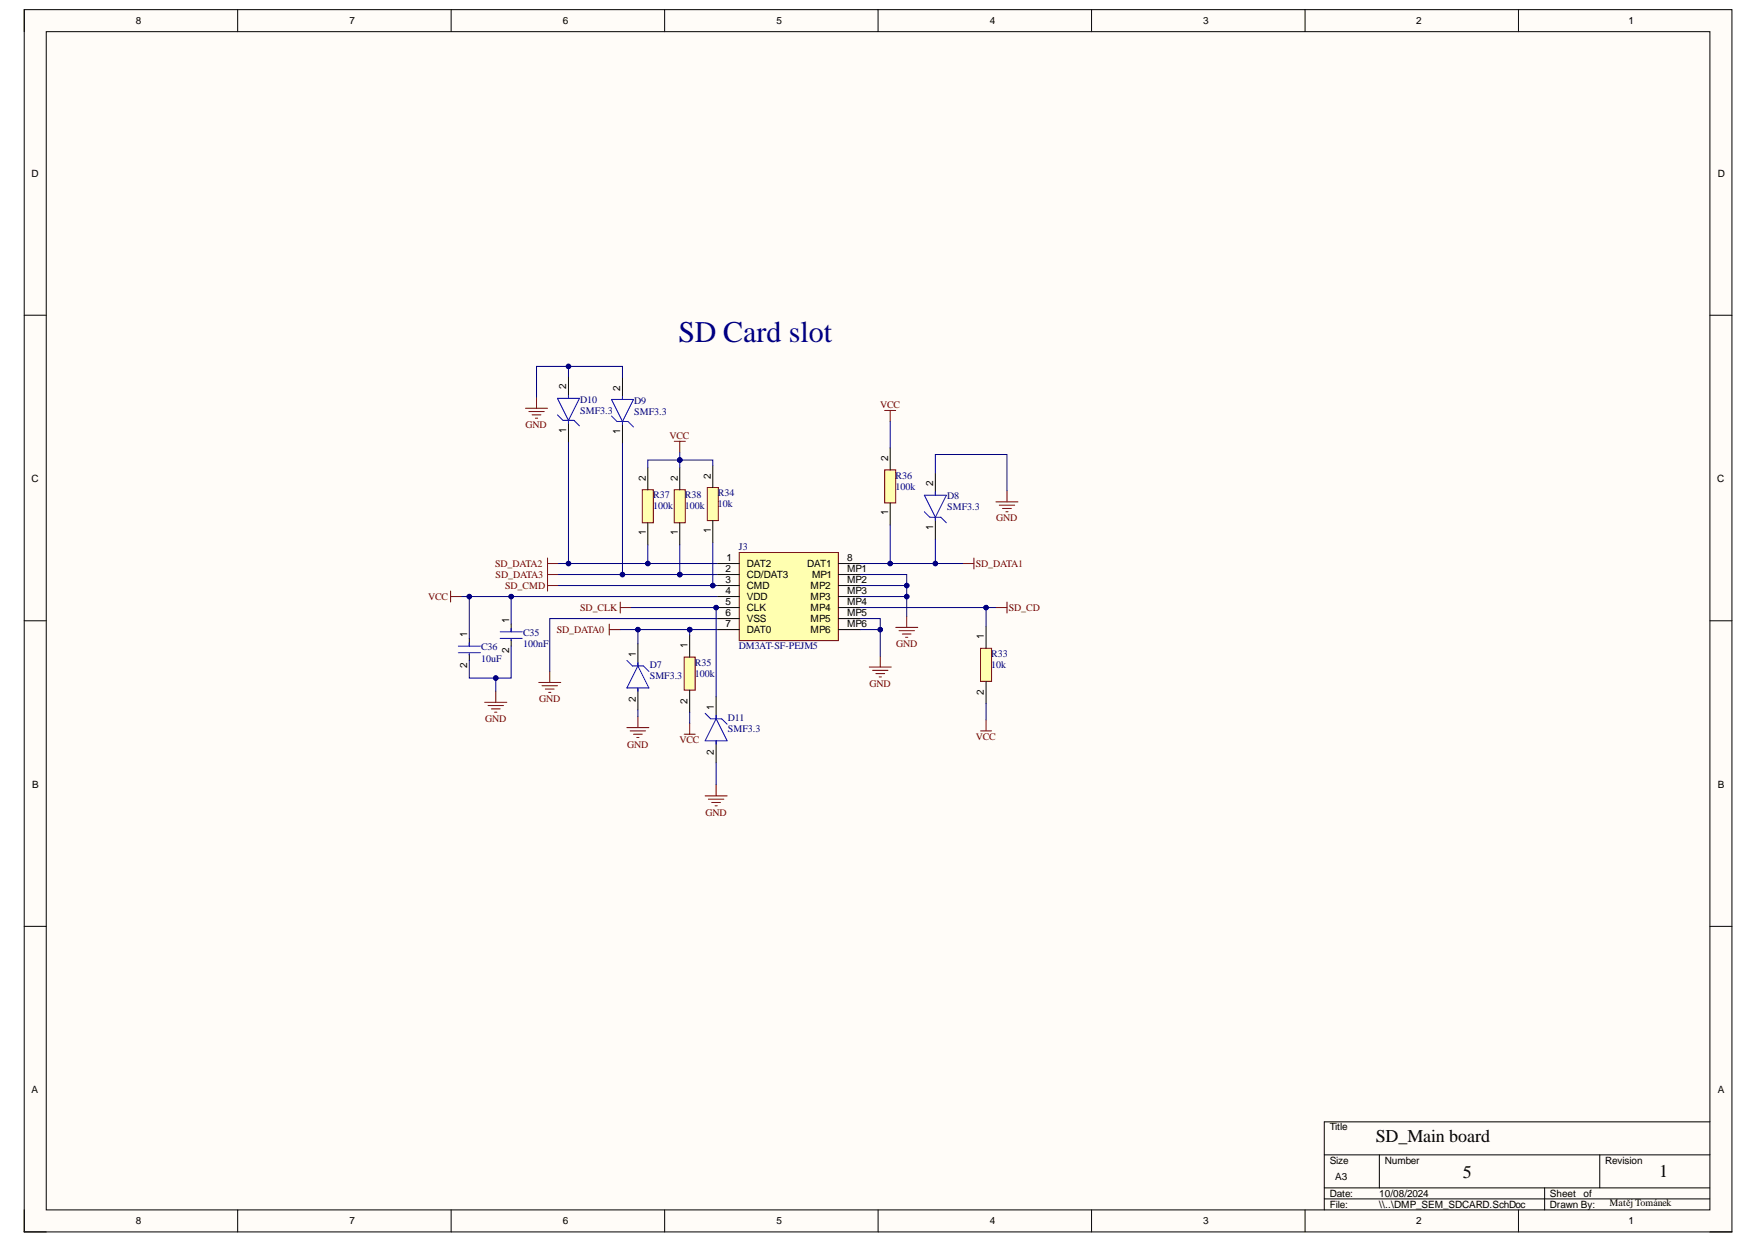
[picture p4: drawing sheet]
<svg xmlns="http://www.w3.org/2000/svg" width="297mm" height="210mm" viewBox="0 0 297 210" stroke-linecap="round" stroke-linejoin="round" font-family="sans-serif">
<defs><g id="words">
<text font-size="5.1" fill="#000080" x="114.6" y="57.8">SD Card slot</text>
<g font-size="3">
<text x="232.4" y="192.8">SD_Main board</text>
<text x="247.2" y="199">5</text>
<text x="280.3" y="198.8">1</text>
</g>
<g font-size="1.7">
<text x="22.9" y="4.1">8</text>
<text x="59" y="4.1">7</text>
<text x="95.1" y="4.1">6</text>
<text x="131.2" y="4.1">5</text>
<text x="167.2" y="4.1">4</text>
<text x="203.3" y="4.1">3</text>
<text x="239.3" y="4.1">2</text>
<text x="275.2" y="4.1">1</text>
<text x="5.3" y="29.8">D</text>
<text x="290.2" y="29.8">D</text>
<text x="95.7" y="65.7" transform="rotate(-90 95.7 65.7)">2</text>
<text x="104.8" y="66" transform="rotate(-90 104.8 66)">2</text>
<text x="95.7" y="73.1" transform="rotate(-90 95.7 73.1)">1</text>
<text x="104.8" y="73.3" transform="rotate(-90 104.8 73.3)">1</text>
<text x="150.1" y="77.9" transform="rotate(-90 150.1 77.9)">2</text>
<text x="5.3" y="81.5">C</text>
<text x="109.1" y="81.2" transform="rotate(-90 109.1 81.2)">2</text>
<text x="114.5" y="81.2" transform="rotate(-90 114.5 81.2)">2</text>
<text x="120.1" y="80.9" transform="rotate(-90 120.1 80.9)">2</text>
<text x="157.7" y="82.1" transform="rotate(-90 157.7 82.1)">2</text>
<text x="290.1" y="81.5">C</text>
<text x="120.1" y="90" transform="rotate(-90 120.1 90)">1</text>
<text x="150.1" y="87" transform="rotate(-90 150.1 87)">1</text>
<text x="157.7" y="89.5" transform="rotate(-90 157.7 89.5)">1</text>
<text x="109.1" y="90.4" transform="rotate(-90 109.1 90.4)">1</text>
<text x="114.5" y="90.4" transform="rotate(-90 114.5 90.4)">1</text>
<text x="122.7" y="94.8">1</text>
<text x="126.2" y="95.7">DAT2</text>
<text x="136.4" y="95.7">DAT1</text>
<text x="143.1" y="94.8">8</text>
<text x="122.6" y="96.7">2</text>
<text x="122.6" y="98.5">3</text>
<text x="122.6" y="100.4">4</text>
<text x="126.2" y="97.6">CD/DAT3</text>
<text x="126.2" y="99.5">CMD</text>
<text x="126.2" y="101.3">VDD</text>
<text x="136.9" y="99.5">MP2</text>
<text x="136.9" y="101.3">MP3</text>
<text x="137.2" y="97.6">MP1</text>
<text x="143.1" y="96.7">MP1</text>
<text x="143.1" y="98.5">MP2</text>
<text x="143.1" y="100.4">MP3</text>
<text x="78.9" y="107.7" transform="rotate(-90 78.9 107.7)">1</text>
<text x="86" y="105.2" transform="rotate(-90 86 105.2)">1</text>
<text x="122.6" y="102.2">5</text>
<text x="122.6" y="104.1">6</text>
<text x="122.6" y="106">7</text>
<text x="126.2" y="103.2">CLK</text>
<text x="126.2" y="105">VSS</text>
<text x="126.2" y="106.9">DAT0</text>
<text x="136.9" y="103.2">MP4</text>
<text x="136.9" y="105">MP5</text>
<text x="136.9" y="106.9">MP6</text>
<text x="143.1" y="102.2">MP4</text>
<text x="143.1" y="104.1">MP5</text>
<text x="143.1" y="106">MP6</text>
<text x="166.2" y="108" transform="rotate(-90 166.2 108)">1</text>
<text x="78.9" y="112.7" transform="rotate(-90 78.9 112.7)">2</text>
<text x="86" y="110.4" transform="rotate(-90 86 110.4)">2</text>
<text x="107.4" y="110.9" transform="rotate(-90 107.4 110.9)">1</text>
<text x="116.1" y="109.5" transform="rotate(-90 116.1 109.5)">1</text>
<text x="107.4" y="118.5" transform="rotate(-90 107.4 118.5)">2</text>
<text x="116.1" y="118.9" transform="rotate(-90 116.1 118.9)">2</text>
<text x="120.6" y="119.9" transform="rotate(-90 120.6 119.9)">1</text>
<text x="166.2" y="117.4" transform="rotate(-90 166.2 117.4)">2</text>
<text x="120.6" y="127.4" transform="rotate(-90 120.6 127.4)">2</text>
<text x="5.4" y="133.1">B</text>
<text x="290.2" y="133.1">B</text>
<text x="5.3" y="184.6">A</text>
<text x="290.2" y="184.6">A</text>
<text x="224.7" y="190.9">Title</text>
<text x="224.7" y="196.5">Size</text>
<text x="234" y="196.5">Number</text>
<text x="271.2" y="196.5">Revision</text>
<text x="224.7" y="202.1">Date:</text>
<text x="224.7" y="204">File:</text>
<text x="225.6" y="199.3">A3</text>
<text x="233" y="202.1">10/08/2024</text>
<text x="233" y="204">\\..\DMP_SEM_SDCARD.SchDoc</text>
<text x="261.9" y="202.1">Sheet</text>
<text x="261.9" y="204">Drawn By:</text>
<text x="267.5" y="202.1">of</text>
<text x="272" y="203.7">MatějTománek</text>
<text x="22.9" y="206.8">8</text>
<text x="59" y="206.8">7</text>
<text x="95.1" y="206.8">6</text>
<text x="131.2" y="206.8">5</text>
<text x="167.2" y="206.8">4</text>
<text x="203.3" y="206.8">3</text>
<text x="239.3" y="206.8">2</text>
<text x="275.2" y="206.8">1</text>
</g>
<g font-size="1.7" fill="#000080">
<text x="98" y="68">D10</text>
<text x="98" y="69.9">SMF3.3</text>
<text x="107.2" y="68.2">D9</text>
<text x="107.2" y="70.1">SMF3.3</text>
<text x="121.3" y="83.8">R34</text>
<text x="151.3" y="80.9">R36</text>
<text x="151.3" y="82.7">100k</text>
<text x="110.4" y="84.2">R37</text>
<text x="110.4" y="86">100k</text>
<text x="115.7" y="84.2">R38</text>
<text x="115.7" y="86">100k</text>
<text x="121.3" y="85.7">10k</text>
<text x="160" y="84.3">D8</text>
<text x="160" y="86.2">SMF3.3</text>
<text x="124.9" y="92.9">J3</text>
<text x="88.4" y="107.4">C35</text>
<text x="81.3" y="109.8">C36</text>
<text x="81.3" y="111.7">10uF</text>
<text x="88.4" y="109.3">100nF</text>
<text x="109.8" y="112.8">D7</text>
<text x="117.4" y="112.5">R35</text>
<text x="124.9" y="109.7">DM3AT-SF-PEJM5</text>
<text x="167.5" y="110.9">R33</text>
<text x="167.5" y="112.8">10k</text>
<text x="109.8" y="114.7">SMF3.3</text>
<text x="117.4" y="114.3">100k</text>
<text x="123" y="121.8">D11</text>
<text x="123" y="123.6">SMF3.3</text>
</g>
<g font-size="1.7" fill="#800000">
<text x="148.7" y="69">VCC</text>
<text x="88.8" y="72.2">GND</text>
<text x="113.1" y="74.1">VCC</text>
<text x="168.3" y="88">GND</text>
<text x="83.7" y="95.7">SD_DATA2</text>
<text x="164.9" y="95.7">SD_DATA1</text>
<text x="72.3" y="101.3">VCC</text>
<text x="83.7" y="97.6">SD_DATA3</text>
<text x="85.4" y="99.5">SD_CMD</text>
<text x="94.1" y="106.9">SD_DATA0</text>
<text x="98" y="103.2">SD_CLK</text>
<text x="170.4" y="103.2">SD_CD</text>
<text x="151.4" y="109.3">GND</text>
<text x="91.1" y="118.6">GND</text>
<text x="146.9" y="115.9">GND</text>
<text x="82" y="121.9">GND</text>
<text x="114.8" y="125.5">VCC</text>
<text x="164.9" y="124.9">VCC</text>
<text x="106" y="126.2">GND</text>
<text x="119.2" y="137.7">GND</text>
</g>
</g></defs>
<path d="M4.1 1.6h288.5v206.4h-288.5z" fill-rule="evenodd" fill="#fffcf8"/>
<path d="M4.1 1.6h288.5v206.4h-288.5z" fill="none" stroke="#000" stroke-width=".17"/>
<path d="M7.8 5.3h281.1v199h-281.1z" fill-rule="evenodd" fill="#fffcf8"/>
<g fill="none" stroke="#000" stroke-width=".17">
<path d="M4.1 1.6v3.7M7.8 5.3h281.1v199h-281.1zM40.2 1.6v3.7M76.2 1.6v3.7M112.3 1.6v3.7M148.4 1.6v3.7M184.4 1.6v3.7M220.5 1.6v3.7M256.6 1.6v3.7M4.1 53.2h3.7M288.9 53.2h3.7M4.1 104.8h3.7"/>
<path d="M288.9 104.8h3.7M4.1 156.4h3.7M288.9 156.4h3.7M223.8 195h65.1M233.1 195v5.6M270.3 195v5.6M288.9 189.4h-65.1v14.9M4.1 204.3v3.7h3.7M40.2 204.3v3.7M76.2 204.3v3.7M112.3 204.3v3.7M148.4 204.3v3.7"/>
<path d="M184.4 204.3v3.7M220.5 204.3v3.7M223.8 200.6h65.1M223.8 202.5h65.1M256.6 204.3v3.7M261 200.6v3.7M288.9 208h3.7"/>
</g>
<path d="M76.1 99.8v1.9M76.1 100.7h1.9M81.9 118.6h3.7M82.5 119.1h2.6M83 119.7h1.5M83.8 116.7v1.9M83.6 120.3h.4" fill="none" stroke="#800000" stroke-width=".17"/>
<path d="M124.9 93.3h16.8v14.9h-16.8z" fill-rule="evenodd" fill="#ffffb0"/>
<g fill="none" stroke="#800000" stroke-width=".17">
<path d="M88.8 68.9h3.7M89.4 69.5h2.6M89.9 70.1h1.5M90.5 70.6h.3M90.7 67.1v1.8M113.9 74.5h1.9M114.9 74.5v1.9M149.5 69.3h1.8M150.4 69.3v1.9M92.5 95.2h1.9M92.5 94.2v5.6M92.5 97h1.9"/>
<path d="M92.5 98.9h1.9M124.9 93.3h16.8v14.9h-16.8zM162.7 95.2h1.9M164.6 94.2v1.9M168.3 84.7h3.7M168.8 85.3h2.6M169.4 85.9h1.5M170 86.4h.3M170.1 82.9v1.8M91 115.2h3.8M91.6 115.8h2.6M92.1 116.4h1.5"/>
<path d="M92.7 116.9h.4M92.9 113.4v1.8M102.9 105.4v1.8M102.9 106.3h1.9M104.8 102.6h1.9M104.8 101.7v1.8M146.9 112.6h3.7M147.4 113.2h2.6M148 113.8h1.5M148.5 114.3h.4M148.7 110.8v1.8M151.3 105.9h3.8"/>
<path d="M151.9 106.5h2.6M152.5 107.1h1.4M153 107.6h.4M153.2 104.1v1.8M168.3 102.6h1.8M170.1 101.7v1.8M105.9 122.9h3.7M106.5 123.4h2.6M107 124h1.5M107.6 124.5h.4M107.8 121v1.9M115.6 124h1.9"/>
<path d="M116.5 122.1v1.9M119.1 134.4h3.8M119.7 135h2.6M120.3 135.5h1.4M120.8 136.1h.4M121 132.5v1.9M165.7 123.4h1.8M166.6 121.6v1.8"/>
</g>
<g fill="none" stroke="#000" stroke-width=".17">
<path d="M96.1 63.5v3.8M96.1 71v3.7M105.2 63.7v3.8M105.2 71.2v3.7M158 79.9v3.7M121.2 95.2h3.7M121.2 97h3.7M121.2 98.9h3.7M141.7 95.2h3.7M141.7 97h3.7M141.7 98.9h3.7M158 87.4v3.7"/>
<path d="M79.3 107.8v1.3M79.3 110.4v1.1M86.4 105.4v1.3M86.4 108v1.1M107.8 108.7v3.8M107.8 116.2v3.7M121 117.7v3.7M121.2 100.7h3.7M121.2 102.6h3.7M121.2 104.5h3.7M121.2 106.3h3.7M141.7 100.7h3.7"/>
<path d="M141.7 102.6h3.7M141.7 104.5h3.7M141.7 106.3h3.7M121 125.1v3.7"/>
</g>
<g fill="none" stroke="#00f" stroke-width=".17">
<path d="M94.2 67.3h3.7l-1.8 3.7zM94.2 70.1l.9 .9h1.9l.9 .9M96.1 66.7v.6M96.1 71v.5M103.3 67.5h3.7l-1.8 3.7zM103.3 70.2l.9 1h1.9l.9 .9M105.2 66.9v.6M105.2 71.2v.5M156.2 83.6h3.7l-1.9 3.8zM156.2 86.4l.9 1h1.9l.9 .9M158 83.1v.5M158 87.4v.5"/>
<path d="M77.4 109.1h3.8M77.4 110.2h3.8M79.3 108.5v.6M79.3 110.4v.2M84.5 106.7h3.7M84.5 107.8h3.7M86.4 106.1v.6M86.4 108v.2M105.9 111.5l1 1h1.8l.9 .9M107.8 112.5l1.8 3.7h-3.7zM107.8 111.9v.6M107.8 116.2v.5"/>
<path d="M119.1 120.5l1 .9h1.8l1 .9M121 121.4l1.9 3.7h-3.8zM121 120.8v.6M121 125.1v.6"/>
</g>
<path d="M113.9 82.7h1.9v5.6h-1.9z" fill-rule="evenodd" fill="#ffffb0"/>
<path d="M113.9 82.7h1.9v5.6h-1.9z" fill="none" stroke="#800000" stroke-width=".17"/>
<path d="M114.9 79v3.7M114.9 88.3v3.7" fill="none" stroke="#000" stroke-width=".17"/>
<path d="M108.5 82.7h1.9v5.6h-1.9z" fill-rule="evenodd" fill="#ffffb0"/>
<path d="M108.5 82.7h1.9v5.6h-1.9z" fill="none" stroke="#800000" stroke-width=".17"/>
<path d="M109.5 79v3.7M109.5 88.3v3.7" fill="none" stroke="#000" stroke-width=".17"/>
<path d="M115.6 111h1.9v5.5h-1.9z" fill-rule="evenodd" fill="#ffffb0"/>
<path d="M115.6 111h1.9v5.5h-1.9z" fill="none" stroke="#800000" stroke-width=".17"/>
<path d="M116.5 107.2v3.8M116.5 116.5v3.8" fill="none" stroke="#000" stroke-width=".17"/>
<path d="M149.5 79.4h1.8v5.5h-1.8z" fill-rule="evenodd" fill="#ffffb0"/>
<path d="M149.5 79.4h1.8v5.5h-1.8z" fill="none" stroke="#800000" stroke-width=".17"/>
<path d="M150.4 75.6v3.8M150.4 84.9v3.8" fill="none" stroke="#000" stroke-width=".17"/>
<path d="M119.5 82.3h1.9v5.6h-1.9z" fill-rule="evenodd" fill="#ffffb0"/>
<path d="M119.5 82.3h1.9v5.6h-1.9z" fill="none" stroke="#800000" stroke-width=".17"/>
<path d="M120.4 78.6v3.7M120.4 87.9v3.7" fill="none" stroke="#000" stroke-width=".17"/>
<path d="M165.7 109.5h1.8v5.6h-1.8z" fill-rule="evenodd" fill="#ffffb0"/>
<path d="M165.7 109.5h1.8v5.6h-1.8z" fill="none" stroke="#800000" stroke-width=".17"/>
<path d="M166.6 105.8v3.7M166.6 115.1v3.7" fill="none" stroke="#000" stroke-width=".17"/>
<path d="M145.4 106.3h3.3v4.5" fill="none" stroke="#000080" stroke-width=".17"/>
<circle cx="148.7" cy="106.3" r=".37" fill="#000080"/>
<g fill="none" stroke="#000080" stroke-width=".17">
<path d="M145.4 104.5h3.3v1.8"/>
<circle cx="148.7" cy="106.3" r=".37"/>
</g>
<circle cx="148.7" cy="106.3" r=".37" fill="#000080"/>
<g fill="none" stroke="#000080" stroke-width=".17">
<path d="M145.4 98.9h7.8"/>
<circle cx="148.7" cy="106.3" r=".37"/>
</g>
<circle cx="153.2" cy="98.9" r=".37" fill="#000080"/>
<g fill="none" stroke="#000080" stroke-width=".17">
<path d="M150.4 71.2v4.4M150.4 88.7v6.5M166.6 118.8v2.8"/>
<circle cx="153.2" cy="98.9" r=".37"/>
</g>
<circle cx="150.4" cy="95.2" r=".37" fill="#000080"/>
<g fill="none" stroke="#000080" stroke-width=".17">
<path d="M116.5 106.3v.9"/>
<circle cx="150.4" cy="95.2" r=".37"/>
</g>
<circle cx="116.5" cy="106.3" r=".37" fill="#000080"/>
<g fill="none" stroke="#000080" stroke-width=".17">
<path d="M120.4 91.6v7.3M116.5 120.3v1.8"/>
<circle cx="116.5" cy="106.3" r=".37"/>
</g>
<circle cx="120.4" cy="98.9" r=".37" fill="#000080"/>
<g fill="none" stroke="#000080" stroke-width=".17">
<path d="M106.7 102.6h14.5"/>
<circle cx="120.4" cy="98.9" r=".37"/>
</g>
<circle cx="121" cy="102.6" r=".37" fill="#000080"/>
<g fill="none" stroke="#000080" stroke-width=".17">
<path d="M116.5 106.3h4.7M121.2 104.5h-28.3v8.9"/>
<circle cx="121" cy="102.6" r=".37"/>
</g>
<circle cx="116.5" cy="106.3" r=".37" fill="#000080"/>
<g fill="none" stroke="#000080" stroke-width=".17">
<path d="M107.8 106.3h8.7"/>
<circle cx="116.5" cy="106.3" r=".37"/>
</g>
<circle cx="107.8" cy="106.3" r=".37" fill="#000080"/>
<circle cx="107.8" cy="106.3" r=".37" fill="none" stroke="#000080" stroke-width=".17"/>
<circle cx="116.5" cy="106.3" r=".37" fill="#000080"/>
<g fill="none" stroke="#000080" stroke-width=".17">
<path d="M104.8 106.3h3v2.4M107.8 119.9v1.1"/>
<circle cx="116.5" cy="106.3" r=".37"/>
</g>
<circle cx="107.8" cy="106.3" r=".37" fill="#000080"/>
<g fill="none" stroke="#000080" stroke-width=".17">
<path d="M94.4 98.9h26.8"/>
<circle cx="107.8" cy="106.3" r=".37"/>
</g>
<circle cx="120.4" cy="98.9" r=".37" fill="#000080"/>
<g fill="none" stroke="#000080" stroke-width=".17">
<path d="M114.9 92v5"/>
<circle cx="120.4" cy="98.9" r=".37"/>
</g>
<circle cx="114.9" cy="97" r=".37" fill="#000080"/>
<g fill="none" stroke="#000080" stroke-width=".17">
<path d="M109.5 92v3.2"/>
<circle cx="114.9" cy="97" r=".37"/>
</g>
<circle cx="109.5" cy="95.2" r=".37" fill="#000080"/>
<g fill="none" stroke="#000080" stroke-width=".17">
<path d="M145.4 95.2h12.6"/>
<circle cx="109.5" cy="95.2" r=".37"/>
</g>
<circle cx="158" cy="95.2" r=".37" fill="#000080"/>
<circle cx="158" cy="95.2" r=".37" fill="none" stroke="#000080" stroke-width=".17"/>
<circle cx="150.4" cy="95.2" r=".37" fill="#000080"/>
<g fill="none" stroke="#000080" stroke-width=".17">
<path d="M158 79.9v-3.1h12.1v6.1M158 91.1v4.1h4.7"/>
<circle cx="150.4" cy="95.2" r=".37"/>
</g>
<circle cx="158" cy="95.2" r=".37" fill="#000080"/>
<g fill="none" stroke="#000080" stroke-width=".17">
<path d="M94.4 95.2h26.8"/>
<circle cx="158" cy="95.2" r=".37"/>
</g>
<circle cx="96.1" cy="95.2" r=".37" fill="#000080"/>
<circle cx="96.1" cy="95.2" r=".37" fill="none" stroke="#000080" stroke-width=".17"/>
<circle cx="109.5" cy="95.2" r=".37" fill="#000080"/>
<g fill="none" stroke="#000080" stroke-width=".17">
<path d="M96.1 74.7v20.5"/>
<circle cx="109.5" cy="95.2" r=".37"/>
</g>
<circle cx="96.1" cy="95.2" r=".37" fill="#000080"/>
<g fill="none" stroke="#000080" stroke-width=".17">
<path d="M96.1 61.9v1.6"/>
<circle cx="96.1" cy="95.2" r=".37"/>
</g>
<circle cx="96.1" cy="61.9" r=".37" fill="#000080"/>
<g fill="none" stroke="#000080" stroke-width=".17">
<path d="M105.2 63.7v-1.8h-14.5v5.2"/>
<circle cx="96.1" cy="61.9" r=".37"/>
</g>
<circle cx="96.1" cy="61.9" r=".37" fill="#000080"/>
<g fill="none" stroke="#000080" stroke-width=".17">
<path d="M114.9 97h6.3M121 128.8v3.7"/>
<circle cx="96.1" cy="61.9" r=".37"/>
</g>
<circle cx="114.9" cy="97" r=".37" fill="#000080"/>
<g fill="none" stroke="#000080" stroke-width=".17">
<path d="M105.2 97h9.7"/>
<circle cx="114.9" cy="97" r=".37"/>
</g>
<circle cx="105.2" cy="97" r=".37" fill="#000080"/>
<circle cx="105.2" cy="97" r=".37" fill="none" stroke="#000080" stroke-width=".17"/>
<circle cx="114.9" cy="97" r=".37" fill="#000080"/>
<g fill="none" stroke="#000080" stroke-width=".17">
<path d="M105.2 74.9v22.1h-10.8"/>
<circle cx="114.9" cy="97" r=".37"/>
</g>
<circle cx="105.2" cy="97" r=".37" fill="#000080"/>
<g fill="none" stroke="#000080" stroke-width=".17">
<path d="M145.4 97h7.8v3.7"/>
<circle cx="105.2" cy="97" r=".37"/>
</g>
<circle cx="153.2" cy="100.7" r=".37" fill="#000080"/>
<circle cx="153.2" cy="100.7" r=".37" fill="none" stroke="#000080" stroke-width=".17"/>
<circle cx="153.2" cy="98.9" r=".37" fill="#000080"/>
<g fill="none" stroke="#000080" stroke-width=".17">
<path d="M145.4 100.7h7.8v3.4"/>
<circle cx="153.2" cy="98.9" r=".37"/>
</g>
<circle cx="153.2" cy="100.7" r=".37" fill="#000080"/>
<g fill="none" stroke="#000080" stroke-width=".17">
<path d="M79.3 100.7v7.1"/>
<circle cx="153.2" cy="100.7" r=".37"/>
</g>
<circle cx="79.3" cy="100.7" r=".37" fill="#000080"/>
<g fill="none" stroke="#000080" stroke-width=".17">
<path d="M79.3 111.5v3h4.5"/>
<circle cx="79.3" cy="100.7" r=".37"/>
</g>
<circle cx="83.8" cy="114.5" r=".37" fill="#000080"/>
<g fill="none" stroke="#000080" stroke-width=".17">
<path d="M78 100.7h43.2"/>
<circle cx="83.8" cy="114.5" r=".37"/>
</g>
<circle cx="79.3" cy="100.7" r=".37" fill="#000080"/>
<circle cx="79.3" cy="100.7" r=".37" fill="none" stroke="#000080" stroke-width=".17"/>
<circle cx="86.4" cy="100.7" r=".37" fill="#000080"/>
<g fill="none" stroke="#000080" stroke-width=".17">
<path d="M86.4 100.7v4.7"/>
<circle cx="86.4" cy="100.7" r=".37"/>
</g>
<circle cx="86.4" cy="100.7" r=".37" fill="#000080"/>
<g fill="none" stroke="#000080" stroke-width=".17">
<path d="M86.4 109.1v5.4h-2.6v2.2"/>
<circle cx="86.4" cy="100.7" r=".37"/>
</g>
<circle cx="83.8" cy="114.5" r=".37" fill="#000080"/>
<g fill="none" stroke="#000080" stroke-width=".17">
<path d="M121 102.6v15.1"/>
<circle cx="83.8" cy="114.5" r=".37"/>
</g>
<circle cx="121" cy="102.6" r=".37" fill="#000080"/>
<g fill="none" stroke="#000080" stroke-width=".17">
<path d="M145.4 102.6h21.2"/>
<circle cx="121" cy="102.6" r=".37"/>
</g>
<circle cx="166.6" cy="102.6" r=".37" fill="#000080"/>
<g fill="none" stroke="#000080" stroke-width=".17">
<path d="M166.8 102.6h-.2v3.2"/>
<circle cx="166.6" cy="102.6" r=".37"/>
</g>
<circle cx="166.6" cy="102.6" r=".37" fill="#000080"/>
<g fill="none" stroke="#000080" stroke-width=".17">
<path d="M114.9 76.4v1.3h-5.4v1.3M166.8 102.6h1.5"/>
<circle cx="166.6" cy="102.6" r=".37"/>
</g>
<circle cx="114.9" cy="77.7" r=".37" fill="#000080"/>
<g fill="none" stroke="#000080" stroke-width=".17">
<path d="M114.9 77.7v1.3"/>
<circle cx="114.9" cy="77.7" r=".37"/>
</g>
<circle cx="114.9" cy="77.7" r=".37" fill="#000080"/>
<g fill="none" stroke="#000080" stroke-width=".17">
<path d="M114.9 77.7h5.5v.9"/>
<circle cx="114.9" cy="77.7" r=".37"/>
</g>
<circle cx="114.9" cy="77.7" r=".37" fill="#000080"/>
<circle cx="114.9" cy="77.7" r=".37" fill="none" stroke="#000080" stroke-width=".17"/>
<use href="#words"/>
</svg>
